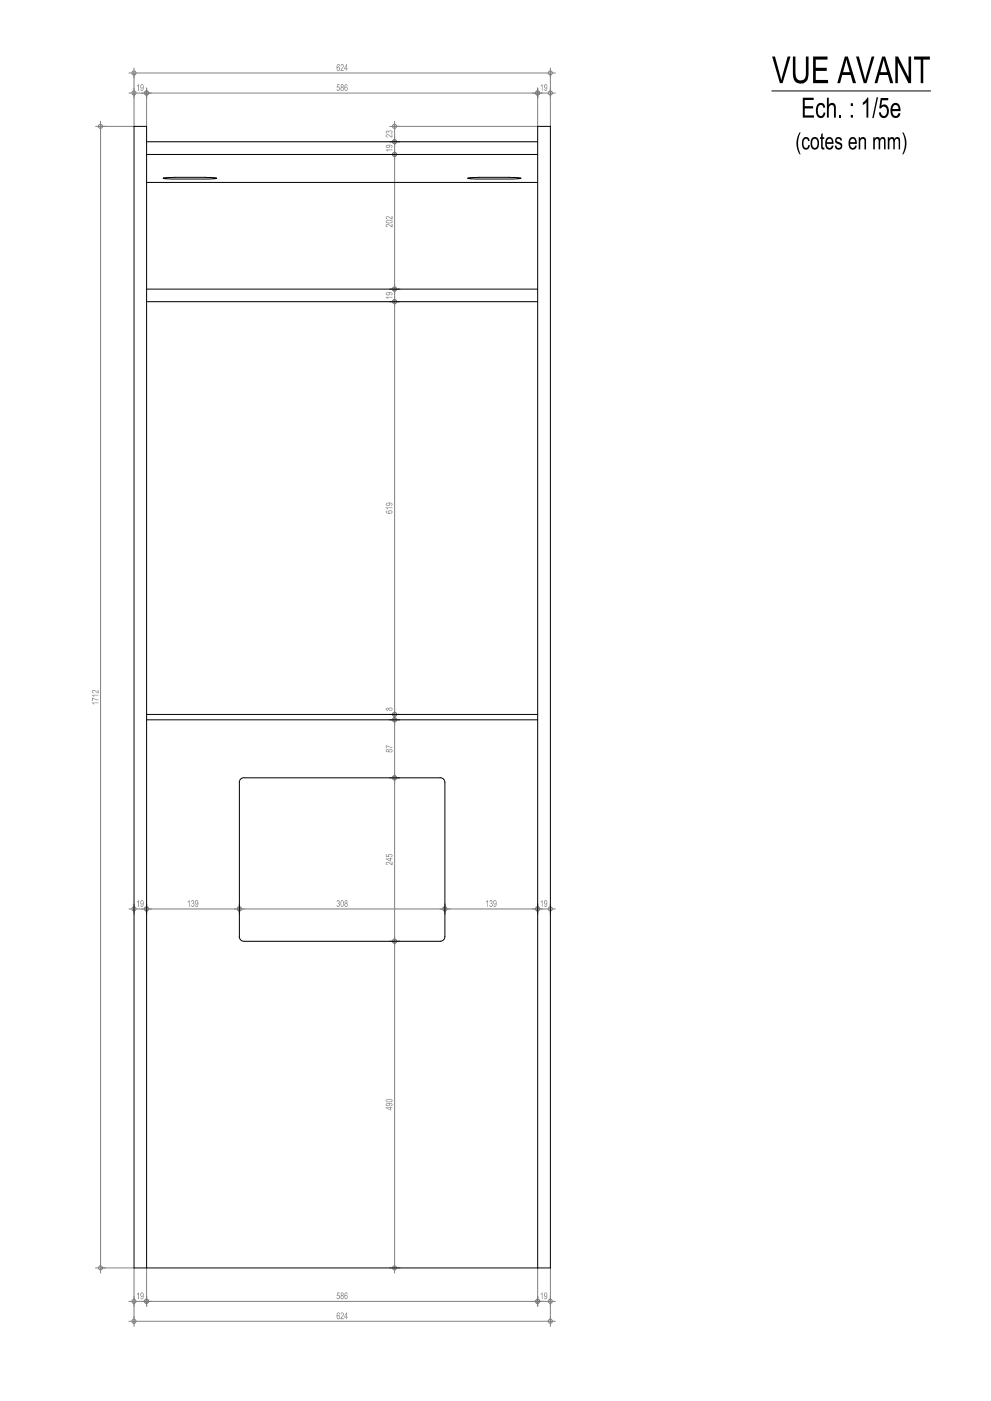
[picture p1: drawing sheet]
<svg xmlns="http://www.w3.org/2000/svg" width="297mm" height="420mm" viewBox="0 0 297 420" stroke-linecap="round" stroke-linejoin="round" font-family="sans-serif">
<!-- layer: Cotes -->
<path d="M28.7 37.9h3M30.1 36.4v345.4M28.7 380.3h3" fill="none" stroke="#808080" stroke-width=".3"/>
<!-- layer: 0 -->
<g fill="none" stroke="#808080" stroke-width=".3">
<circle cx="30.1" cy="37.9" r=".61"/>
<circle cx="30.1" cy="380.2" r=".61"/>
</g>
<!-- layer: Cotes -->
<g fill="#808080">
<path d="M27.5 210.7h2v.2h-1.5l.3 .4h-.3z"/>
<path d="M27.6 209.2l1.9 .6v.2l-1.7-.5v.7h-.2z"/>
<path d="M27.5 208.4h2v.1h-1.5l.3 .4h-.3z"/>
<path d="M27.6 207.1l.7-.2 1 .8v-.8h.2v1l-1.3-.8-.5 .2 .1 .3 .3 .1v.2l-.3-.1-.3-.3z"/>
</g>
<path d="M30.1 37.9h10.1M30.1 380.3h10.1M38.7 390.3h6.8M40.2 388.8v3M43.9 388.8v3" fill="none" stroke="#808080" stroke-width=".3"/>
<!-- layer: 0 -->
<g fill="none" stroke="#808080" stroke-width=".3">
<circle cx="40.2" cy="390.3" r=".61"/>
<circle cx="43.9" cy="390.3" r=".61"/>
</g>
<!-- layer: Cotes -->
<g fill="#808080">
<path d="M41.4 387.7l.2-.1v2h-.2v-1.6l-.3 .3z"/>
<path d="M42.3 387.7l.4-.1 .4 .6-.1 1-.4 .5-.5-.4 .2-.2 .1 .3h.3l.2-.5v-.2l-.5 .2-.3-.3zM42.5 387.8l-.3 .5 .4 .4 .2-.7z"/>
</g>
<path d="M42.5 390.3h120.1M43.9 388.8v3M161.2 388.8v3" fill="none" stroke="#808080" stroke-width=".3"/>
<!-- layer: 0 -->
<g fill="none" stroke="#808080" stroke-width=".3">
<circle cx="43.9" cy="390.3" r=".61"/>
<circle cx="161.1" cy="390.3" r=".61"/>
</g>
<!-- layer: Cotes -->
<g fill="#808080">
<path d="M101.1 387.6h.7v.3h-.6l-.1 .5 .5-.1 .3 .4v.6l-.4 .4-.4-.1-.2-.5h.2l.2 .3 .4-.2-.1-.7-.7 .2z"/>
<path d="M102.3 387.7l.4-.1 .3 .4-.2 .5 .2 .8-.3 .4-.4-.1-.2-.4v-.5l.3-.2-.3-.3zM102.3 388.1a.3 .3 0 0 0 .6 0 .3 .3 0 0 0-.6 0zM102.2 389.1a.36 .36 0 0 0 .7 0 .36 .36 0 0 0-.7 0z"/>
<path d="M103.4 387.7l.5-.1 .3 .4-.2 .1-.3-.3-.3 .4v.4l.4-.3 .4 .4v.6l-.4 .4-.4-.2-.1-.3zM103.5 388.6v.6l.3 .2 .2-.6z"/>
</g>
<path d="M159.6 390.3h6.9M161.2 388.8v3M165 388.8v3" fill="none" stroke="#808080" stroke-width=".3"/>
<!-- layer: 0 -->
<g fill="none" stroke="#808080" stroke-width=".3">
<circle cx="161.1" cy="390.3" r=".61"/>
<circle cx="165" cy="390.3" r=".61"/>
</g>
<!-- layer: Cotes -->
<g fill="#808080">
<path d="M162.4 387.7l.2-.1v2h-.2v-1.6l-.3 .3z"/>
<path d="M163.2 387.8l.5-.2 .3 .4v1.1l-.4 .6-.4-.3-.1-.3 .6 .3 .2-.7-.3 .2-.4-.1zM163.4 387.8l-.1 .7 .4 .2 .1-.7z"/>
</g>
<path d="M38.7 396.3h127.8M40.2 394.8v3M165 394.8v3" fill="none" stroke="#808080" stroke-width=".3"/>
<!-- layer: 0 -->
<g fill="none" stroke="#808080" stroke-width=".3">
<circle cx="40.2" cy="396.2" r=".61"/>
<circle cx="165" cy="396.2" r=".61"/>
</g>
<!-- layer: Cotes -->
<g fill="#808080">
<path d="M102.2 393.7l.5-.1 .3 .3v.5l-.7 1h.7v.2h-.9l.7-1.3-.1-.5-.4 .1v.3h-.2z"/>
<path d="M101.1 393.8l.4-.2 .4 .4-.2 .1-.4-.3-.2 .4v.4l.4-.3 .4 .3v.7l-.4 .4-.6-.5zM101.3 394.6l-.2 .4 .4 .4 .2-.6z"/>
<path d="M103.8 393.6h.2v1.3h.2l-.2 .7h-.2v-.5h-.6zM103.8 394l-.5 .9h.5z"/>
</g>
<path d="M38.7 27.9h6.8M40.2 26.4v3M43.9 26.4v3M40.2 380.3v16M43.9 380.3v10M161.2 380.3v10M165 380.3v16" fill="none" stroke="#808080" stroke-width=".3"/>
<!-- layer: 0 -->
<g fill="none" stroke="#808080" stroke-width=".3">
<circle cx="40.2" cy="27.9" r=".61"/>
<circle cx="43.9" cy="27.9" r=".61"/>
</g>
<!-- layer: Cotes -->
<g fill="#808080">
<path d="M41.4 25.3l.2-.1v2h-.2v-1.5l-.3 .3z"/>
<path d="M42.2 25.5l.5-.3 .3 .4v1.3l-.4 .4-.3-.1-.2-.4 .3 .3 .3-.1 .2-.7-.3 .3-.4-.3zM42.5 25.5l-.3 .5 .4 .3 .2-.6z"/>
</g>
<path d="M42.5 27.9h120.1M43.9 26.4v3M161.2 26.4v3" fill="none" stroke="#808080" stroke-width=".3"/>
<!-- layer: 0 -->
<g fill="none" stroke="#808080" stroke-width=".3">
<circle cx="43.9" cy="27.9" r=".61"/>
<circle cx="161.1" cy="27.9" r=".61"/>
</g>
<!-- layer: Cotes -->
<g fill="#808080">
<path d="M101.1 25.3h.7v.2h-.6l-.1 .5 .5-.1 .3 .5v.5l-.4 .4-.4-.1-.2-.5h.2l.2 .4 .4-.3-.1-.6-.7 .1z"/>
<path d="M102.2 25.4l.5-.2 .3 .4-.2 .6 .2 .7-.3 .4-.4-.1-.2-.3v-.6l.3-.2-.3-.3zM102.3 25.7a.3 .3 0 0 0 .6 0 .3 .3 0 0 0-.6 0zM102.2 26.7a.36 .36 0 0 0 .7 0 .36 .36 0 0 0-.7 0z"/>
<path d="M103.4 25.4l.5-.2 .3 .4-.2 .2-.3-.4-.3 .4v.4l.4-.3 .4 .4v.6l-.4 .4-.3-.1-.2-.4zM103.5 26.2v.7l.3 .2 .2-.7z"/>
</g>
<path d="M159.6 27.9h6.9M161.2 26.4v3M165 26.4v3" fill="none" stroke="#808080" stroke-width=".3"/>
<!-- layer: 0 -->
<g fill="none" stroke="#808080" stroke-width=".3">
<circle cx="161.1" cy="27.9" r=".61"/>
<circle cx="165" cy="27.9" r=".61"/>
</g>
<!-- layer: Cotes -->
<g fill="#808080">
<path d="M162.4 25.3l.2-.1v2h-.2v-1.5l-.3 .3z"/>
<path d="M163.2 25.5l.5-.3 .3 .4v1.1l-.4 .6-.4-.2-.1-.3 .6 .2 .2-.7-.3 .3-.4-.2zM163.4 25.5l-.1 .6 .4 .2 .1-.7z"/>
</g>
<path d="M38.7 21.9h127.8M40.2 20.4v3M165 20.4v3" fill="none" stroke="#808080" stroke-width=".3"/>
<!-- layer: 0 -->
<g fill="none" stroke="#808080" stroke-width=".3">
<circle cx="40.2" cy="21.9" r=".61"/>
<circle cx="165" cy="21.9" r=".61"/>
</g>
<!-- layer: Cotes -->
<g fill="#808080">
<path d="M102.2 19.4l.5-.2 .3 .3v.6l-.7 .9h.7v.2h-.9l.7-1.2-.1-.6-.6 .4z"/>
<path d="M101 19.4l.6-.2 .3 .4-.2 .1-.4-.3-.2 .4v.4l.5-.2 .3 .4-.3 .9-.5-.1-.2-.4zM101.1 20.6a.37 .37 0 0 0 .7 0 .37 .37 0 0 0-.7 0z"/>
<path d="M103.8 19.2h.2v1.3h.2l-.2 .7h-.2v-.4h-.6zM103.8 19.6l-.5 .9h.5z"/>
</g>
<path d="M40.2 21.9v16M43.9 27.9v10M161.2 27.9v10M165 21.9v16M38.7 272.6h6.8M40.2 271.1v3M43.9 271.1v3" fill="none" stroke="#808080" stroke-width=".3"/>
<!-- layer: 0 -->
<g fill="none" stroke="#808080" stroke-width=".3">
<circle cx="40.2" cy="272.6" r=".61"/>
<circle cx="43.9" cy="272.6" r=".61"/>
</g>
<!-- layer: Cotes -->
<g fill="#808080">
<path d="M41.5 269.9l.1 2.1h-.2v-1.6l-.3 .3z"/>
<path d="M42.2 270.1l.6-.1 .3 .5-.1 1-.4 .5-.4-.2-.1-.3 .6 .3 .2-.8-.3 .3-.4-.2zM42.4 270.2l-.2 .5 .4 .4 .2-.7z"/>
</g>
<path d="M42.5 272.6h30.7M43.9 271.1v3M71.8 271.1v3" fill="none" stroke="#808080" stroke-width=".3"/>
<!-- layer: 0 -->
<g fill="none" stroke="#808080" stroke-width=".3">
<circle cx="43.9" cy="272.6" r=".61"/>
<circle cx="71.7" cy="272.6" r=".61"/>
</g>
<!-- layer: Cotes -->
<g fill="#808080">
<path d="M56.7 269.9l.1 2.1h-.2v-1.6l-.3 .3z"/>
<path d="M57.4 270.1l.6-.1 .2 .3-.2 .6 .3 .2v.5l-.5 .4-.4-.2-.1-.4h.2l.2 .4 .3-.2v-.5l-.3-.1 .3-.7-.3-.2-.4 .4z"/>
<path d="M58.6 270.1l.6-.1 .2 .5v1.2l-.5 .3-.4-.2v-.3l.6 .3 .2-.8-.3 .3-.5-.2zM58.8 270.2l-.2 .5 .4 .4 .2-.7z"/>
</g>
<path d="M70.3 272.6h64.6M71.8 271.1v3M133.4 271.1v3" fill="none" stroke="#808080" stroke-width=".3"/>
<!-- layer: 0 -->
<g fill="none" stroke="#808080" stroke-width=".3">
<circle cx="71.7" cy="272.6" r=".61"/>
<circle cx="133.3" cy="272.6" r=".61"/>
</g>
<!-- layer: Cotes -->
<g fill="#808080">
<path d="M101 270.1l.6-.1 .2 .3-.2 .6 .3 .2v.5l-.5 .4-.4-.2-.1-.4h.2l.2 .4 .3-.2v-.5l-.3-.1 .3-.7-.3-.2-.4 .4z"/>
<path d="M102.2 270.1l.5-.1 .3 .6v1l-.4 .4-.4-.2-.1-.4zM102.4 270.2l-.2 1 .1 .4 .3 .2 .2-.3v-1.1l-.1-.2z"/>
<path d="M103.4 270.1l.4-.2 .3 .4-.2 .6 .3 .6-.4 .5-.6-.5 .3-.6-.2-.2zM103.5 270.5a.28 .28 0 0 0 .5 0 .28 .28 0 0 0-.5 0zM103.4 271.4a.36 .36 0 0 0 .7 0 .36 .36 0 0 0-.7 0z"/>
</g>
<path d="M131.9 272.6h30.7M133.4 271.1v3M161.2 271.1v3" fill="none" stroke="#808080" stroke-width=".3"/>
<!-- layer: 0 -->
<g fill="none" stroke="#808080" stroke-width=".3">
<circle cx="133.3" cy="272.6" r=".61"/>
<circle cx="161.1" cy="272.6" r=".61"/>
</g>
<!-- layer: Cotes -->
<g fill="#808080">
<path d="M146.1 269.9l.1 2.1h-.1v-1.6l-.4 .3z"/>
<path d="M146.8 270.1l.6-.1 .2 .4-.2 .5 .3 .2v.5l-.5 .4-.4-.2-.1-.4 .4 .4 .3-.1v-.6l-.3-.1 .3-.7-.3-.2-.4 .4z"/>
<path d="M148 270.1l.5-.1 .3 .6v1l-.5 .4-.4-.5 .6 .3 .2-.8-.3 .3-.4-.2zM148.3 270.1l-.3 .7 .4 .3 .2-.7z"/>
</g>
<path d="M159.6 272.6h6.9M161.2 271.1v3M165 271.1v3" fill="none" stroke="#808080" stroke-width=".3"/>
<!-- layer: 0 -->
<g fill="none" stroke="#808080" stroke-width=".3">
<circle cx="161.1" cy="272.6" r=".61"/>
<circle cx="165" cy="272.6" r=".61"/>
</g>
<!-- layer: Cotes -->
<g fill="#808080">
<path d="M162.5 269.9l.1 2.1h-.2v-1.6l-.3 .3z"/>
<path d="M163.2 270.1l.5-.1 .3 .4v1.2l-.4 .4-.4-.2-.1-.3 .6 .3 .2-.8-.3 .3-.4-.2-.1-.7zM163.4 270.2l-.1 .7 .3 .2 .2-.7z"/>
</g>
<path d="M116.8 282.3h3M118.3 280.8v101M116.8 380.3h3" fill="none" stroke="#808080" stroke-width=".3"/>
<!-- layer: 0 -->
<g fill="none" stroke="#808080" stroke-width=".3">
<circle cx="118.3" cy="282.3" r=".61"/>
<circle cx="118.3" cy="380.2" r=".61"/>
</g>
<!-- layer: Cotes -->
<g fill="#808080">
<path d="M115.6 332.1h1.3l.2-.2v.2h.5v.2h-.5v.7h-.2zM116 332.3l.9 .5v-.5z"/>
<path d="M115.8 330.9l1.5-.1 .3 .3v.3l-.4 .3 .2-.6-.7-.2 .3 .4-.2 .3-.8 .1-.4-.3zM115.9 331.1l-.1 .3 .3 .1 .6-.1-.2-.4z"/>
<path d="M115.8 329.7l1.4-.1 .4 .2v.4l-.5 .4-1.1-.1-.4-.3zM116 329.9l-.2 .3 .5 .2 .9-.1 .3-.2-.4-.3z"/>
</g>
<path d="M116.8 233.3h3M118.3 231.8v52M116.8 282.3h3" fill="none" stroke="#808080" stroke-width=".3"/>
<!-- layer: 0 -->
<g fill="none" stroke="#808080" stroke-width=".3">
<circle cx="118.3" cy="233.2" r=".61"/>
<circle cx="118.3" cy="282.3" r=".61"/>
</g>
<!-- layer: Cotes -->
<g fill="#808080">
<path d="M115.7 258.6l.8-.1 .9 .7v-.7h.2v.9l-.5-.1-.7-.6-.5 .1-.1 .3 .4 .1v.2h-.2l-.4-.3z"/>
<path d="M115.7 256.2h.2v.6l.5 .1v-.6l.9-.2 .3 .3v.4l-.5 .3 .3-.6-.6-.2-.3 .3 .2 .5-1-.2z"/>
<path d="M115.6 257.5h1.3l.2-.2v.2h.5v.2h-.5v.6h-.2zM116 257.7l.9 .5v-.5z"/>
</g>
<path d="M116.8 215.9h3M118.3 214.4v20.4M116.8 233.3h3" fill="none" stroke="#808080" stroke-width=".3"/>
<!-- layer: 0 -->
<g fill="none" stroke="#808080" stroke-width=".3">
<circle cx="118.3" cy="215.9" r=".61"/>
<circle cx="118.3" cy="233.2" r=".61"/>
</g>
<!-- layer: Cotes -->
<g fill="#808080">
<path d="M115.7 223.5l1.9 .6v.2l-1.7-.6v.8h-.2z"/>
<path d="M115.7 224.9l.5-.2 .3 .2 .8-.2 .3 .3v.4l-.3 .3-.6-.1-.2-.2-.5 .2-.4-.3zM115.9 225.1a.27 .27 0 0 0 .5 0 .27 .27 0 0 0-.5 0zM116.7 225.1a.38 .38 0 0 0 .7 0 .38 .38 0 0 0-.7 0z"/>
</g>
<path d="M116.8 215.9h3M116.8 214.3h3M118.3 212.8v4.6" fill="none" stroke="#808080" stroke-width=".3"/>
<path d="M115.7 212.5l.4-.3 .4 .3 .7-.3 .4 .2v.5l-.3 .3-.8-.3-.5 .2-.4-.3zM115.9 212.6a.28 .28 0 0 0 .5 0 .28 .28 0 0 0-.5 0zM116.7 212.7a.35 .35 0 0 0 .7 0 .35 .35 0 0 0-.7 0z" fill="#808080"/>
<!-- layer: 0 -->
<g fill="none" stroke="#808080" stroke-width=".3">
<circle cx="118.3" cy="90.5" r=".61"/>
<circle cx="118.3" cy="215.9" r=".61"/>
<circle cx="118.3" cy="214.2" r=".61"/>
</g>
<!-- layer: Cotes -->
<path d="M116.8 90.5h3M118.3 89v126.8M116.8 214.3h3" fill="none" stroke="#808080" stroke-width=".3"/>
<g fill="#808080">
<path d="M115.6 152.2h2v.2h-1.5l.3 .4h-.3z"/>
<path d="M115.7 153.3l.4-.2-.3 .5 .8 .3-.3-.3 .1-.3 .7-.3 .5 .3v.4l-.4 .3h-1l-.5-.3zM116.7 153.3v.5h.6a.38 .38 0 0 0-.1-.6 .38 .38 0 0 0-.5 .1z"/>
<path d="M115.7 151l.6-.3 .9 .1 .4 .2v.4l-.4 .3 .2-.6-.7-.2 .2 .5-.3 .3h-.6l-.4-.3zM115.9 151.3a.4 .4 0 0 0 .8 0 .4 .4 0 0 0-.8 0z"/>
</g>
<path d="M116.8 90.5h3M116.8 86.7h3M118.3 85.2v6.8" fill="none" stroke="#808080" stroke-width=".3"/>
<!-- layer: 0 -->
<g fill="none" stroke="#808080" stroke-width=".3">
<circle cx="118.3" cy="90.5" r=".61"/>
<circle cx="118.3" cy="86.7" r=".61"/>
</g>
<!-- layer: Cotes -->
<g fill="#808080">
<path d="M115.6 89h2v.2h-1.5l.3 .4h-.3z"/>
<path d="M115.7 87.9l.5-.3h.9l.5 .3v.4l-.4 .2 .2-.5-.7-.2 .2 .2v.4l-.8 .2-.4-.3zM116 87.9l-.2 .3 .3 .2 .6-.2-.2-.4z"/>
</g>
<path d="M116.8 46.3h3M118.3 44.8v43.4M116.8 86.7h3" fill="none" stroke="#808080" stroke-width=".3"/>
<!-- layer: 0 -->
<g fill="none" stroke="#808080" stroke-width=".3">
<circle cx="118.3" cy="46.3" r=".61"/>
<circle cx="118.3" cy="86.7" r=".61"/>
</g>
<!-- layer: Cotes -->
<g fill="#808080">
<path d="M115.7 67.4l.7-.2 1 .7v-.7h.2v1l-1.3-.8-.4 .1v.3l.3 .1v.2h-.3l-.2-.2z"/>
<path d="M115.7 65.1l.6-.3 1.1 .8v-.8h.2v1l-1.3-.8-.4 .1v.4l.3 .1v.2h-.3l-.2-.3z"/>
<path d="M115.7 66.2l1.4-.2 .5 .3v.3l-.4 .3h-1.1l-.4-.2zM116 66.3l-.1 .3 .3 .2h.9l.4-.3-.5-.3z"/>
</g>
<path d="M116.8 46.3h3M116.8 42.5h3M118.3 41v6.8" fill="none" stroke="#808080" stroke-width=".3"/>
<!-- layer: 0 -->
<g fill="none" stroke="#808080" stroke-width=".3">
<circle cx="118.3" cy="46.3" r=".61"/>
<circle cx="118.3" cy="42.5" r=".61"/>
</g>
<!-- layer: Cotes -->
<g fill="#808080">
<path d="M115.6 44.8h2v.3h-1.5l.3 .3h-.3z"/>
<path d="M115.7 43.7l.5-.3h1l.4 .3v.4l-.4 .2 .2-.5-.7-.2 .2 .2v.4l-.8 .2-.4-.3zM116 43.7l-.2 .3 .2 .2 .7-.2-.2-.4z"/>
</g>
<path d="M116.8 37.9h3M118.3 36.4v7.6M116.8 42.5h3" fill="none" stroke="#808080" stroke-width=".3"/>
<!-- layer: 0 -->
<g fill="none" stroke="#808080" stroke-width=".3">
<circle cx="118.3" cy="37.9" r=".61"/>
<circle cx="118.3" cy="42.5" r=".61"/>
</g>
<!-- layer: Cotes -->
<g fill="#808080">
<path d="M115.7 40.5l.7-.2 1 .7v-.7h.2v1l-1.3-.8-.4 .1v.4l.3 .1v.1h-.3l-.3-.3z"/>
<path d="M115.7 39.3l.5-.1 .3 .2 .3-.3h.5l.3 .3v.4l-.5 .3v-.2l.4-.3-.2-.2-.5-.1-.1 .4-.7-.3-.2 .3 .4 .2-.2 .2-.4-.4z"/>
</g>
<path d="M118.3 37.9h42.9" fill="none" stroke="#808080" stroke-width=".3"/>
<!-- layer: Texte -->
<path d="M231.4 27.3h47.5" fill="none" stroke="#000" stroke-width=".3"/>
<g fill="#000">
<path d="M237.7 16.9h.7l.1 6.1 .5 .8 .7 .3 1-.1 .6-.7 .3-.9v-5.5h.8l-.1 6.1-.4 1.1-1 .8h-1.8l-.5-.2-.6-.9-.3-1.4zM231.4 16.9h.9l1.8 7.2 2-7.2h.8l-2.3 8h-.8zM240.6 29.3h3.3v.7h-2.7v1.8h2.5v.7h-2.5v2.1h2.8v.7h-3.4zM243.7 16.9h4.3v1h-3.5v2.4h3.3v1h-3.3v2.7h3.7v.9h-4.5zM245.1 31.3l.6-.4h.8l.6 .5 .3 .8-.6 .2-.1-.5a.87 .87 0 0 0-1.2-.2 .87 .87 0 0 0-.3 1.1v1.3l.5 .6 .8-.1 .3-.9 .6 .1-.3 .9-.5 .6-.7 .1-.5-.2-.7-.9-.1-1.9zM247.9 29.3h.5v2.2l.4-.5 .6-.2 .6 .2 .4 .5 .1 3.8h-.5l-.1-3.2a.8 .8 0 0 0-1-.5 .8 .8 0 0 0-.4 1.1l-.1 2.6h-.5zM251.5 34.5h.6v.8h-.6zM256.6 16.9h.8l1.9 7.2 2-7.2h.8l-2.4 8h-.8zM259.9 29.3h.4v6h-.6v-4.7l-1.1 .9v-.7l.9-.8zM262.8 29.2h.4l-1.3 6.2h-.4zM264 29.4h2.2v.7h-1.8l-.2 1.6 .6-.4 .7 .1 .4 .3 .5 1v1.1l-.3 .8-.5 .6-.6 .2-.8-.2-.7-1.1-.1-.4h.6l.2 .7 .8 .4 .6-.4 .3-.9-.1-.8-.5-.6-.7-.1-.5 .6-.6-.2zM268.4 16.9h.8l3.1 6.3v-6.3h.8v8h-.8l-3.2-6.3v6.3h-.7z"/>
<path d="M274 16.9h4.7v1h-2v7h-.7v-7h-2zM239.6 39.8l.4-.1-.6 1.7-.2 1.7 .2 1.4 .6 1.8h-.4l-.3-.7-.6-2.3 .1-1.6zM240.8 41.4l.5-.3h.6l.7 .7 .1 .4-.5 .1-.1-.4-.6-.3-.4 .2-.2 .5v1.4l.4 .6h.6l.4-.8h.4l-.2 .9-.5 .4-1-.1-.5-.7-.1-1.4zM246.1 40.3l.5-.4v1.3h.5v.5h-.5v2.4l.5 .2v.5h-.2h-.5l-.3-.5v-2.6h-.3v-.5h.3zM250.5 41.5l.5-.4 .8 .1 .4 .3 .2 .6-.5 .1-.5-.6-.5 .2a.9 .9 0 0 0 1 1l.6 .7-.1 .6-.4 .6-.5 .2-.8-.2-.5-1 .5-.1 .4 .7h.6a.62 .62 0 0 0 .2-.8 .62 .62 0 0 0-.7-.3l-.8-.5zM257.4 41.2h.4v.5l.8-.6 .5 .1 .4 .4 .1 3.2h-.5v-2.7l-.4-.5-.5 .1-.3 .4v2.7h-.5zM261.7 41.2h.5v.5l.4-.5 .7-.1 .5 .6 .5-.6 .8 .1 .3 .7v2.9h-.4v-2.8l-.4-.4-.4 .1-.3 .4-.1 2.7h-.4v-2.7l-.4-.5-.4 .1-.3 .3-.1 2.8h-.5zM266.1 41.2h.4v.5l.5-.5 .6-.1 .5 .6 .5-.5h.9l.3 .7v2.9h-.4l-.1-2.8-.3-.4-.5 .2-.3 .5v2.5h-.4l-.1-2.7-.3-.5-.7 .3-.1 2.9h-.5zM270.5 39.7h.3l.3 .5 .6 2.2-.1 1.9-.8 2h-.3l.6-1.7 .1-2.1-.2-1.3z"/>
<path d="M253.2 16.9h.9l2.5 8h-.9l-.7-2.4h-2.6l-.6 2.4h-.8zM253.7 17.8l-1 3.8h2z"/>
<path d="M255 31h.7v.8h-.7zM255 34.5h.7v.8h-.7z"/>
<path d="M264.4 16.9h.9l2.5 8h-1l-.7-2.4h-2.5l-.6 2.4h-.9zM264.8 17.8l-.9 3.8h2z"/>
<path d="M267.4 31.4l1-.6 .6 .2 .6 .6 .3 1.7h-2.4l.2 1 .5 .5 .7-.2 .4-.7 .6 .1-.3 .8-.6 .5h-1.2l-.7-.8-.2-1.8zM267.9 31.7l-.4 1h1.8l-.1-.7-.3-.4-.6-.1z"/>
<path d="M243.5 41.4l.4-.3h.7l.8 1v1.8l-.3 .6-.5 .3-1-.1-.5-.7-.1-1.7zM243.8 41.8l-.3 .6v1.2l.4 .7 .4 .1 .6-.7 .1-1.3-.4-.7z"/>
<path d="M247.8 41.4l.5-.3h.6l.6 .5 .3 .6 .1 1h-2.1l.2 .8 .5 .4 .5-.1 .3-.7 .5 .1-.4 .9-.4 .2h-.8l-.7-.8-.1-1.5zM248.2 41.7l-.4 .9h1.5l-.3-.9z"/>
<path d="M254.9 41.3l.6-.2 .6 .1 .7 1v1h-2l.2 .8 .5 .4 .5-.1 .3-.7 .5 .1-.3 .7-.6 .4-1-.2-.5-.9-.1-1.2zM255.1 41.8l-.3 .8h1.5l-.3-.9-.5-.1z"/>
</g>
<!-- layer: Plan -->
<g fill="none" stroke="#000" stroke-width=".3">
<path d="M161.2 37.9h3.8v342.4h-3.8zM43.9 42.5h117.3M43.9 54.7h117.3M43.9 46.3h117.3M48.9 53.4l3.2-.2h9.7l3.1 .2-2.1 .3h-11.7zM140.2 53.4l3.1-.2h9.7l3.2 .2-2.2 .3h-11.7zM43.9 90.5h117.3M43.9 86.7h117.3M43.9 215.9h117.3M43.9 214.3h117.3M71.8 234.7v46.2M73.1 233.2a1.42 1.42 0 0 0-1.4 1.4"/>
<path d="M73.2 233.3h58.8M131.9 233.2a1.42 1.42 0 0 1 1.5 1.4M133.4 234.7v46.2M71.7 280.9a1.42 1.42 0 0 0 1.4 1.4h58.9a1.42 1.42 0 0 0 1.4-1.4M43.9 380.3v-342.4h-3.7v342.4h121"/>
</g>
</svg>
